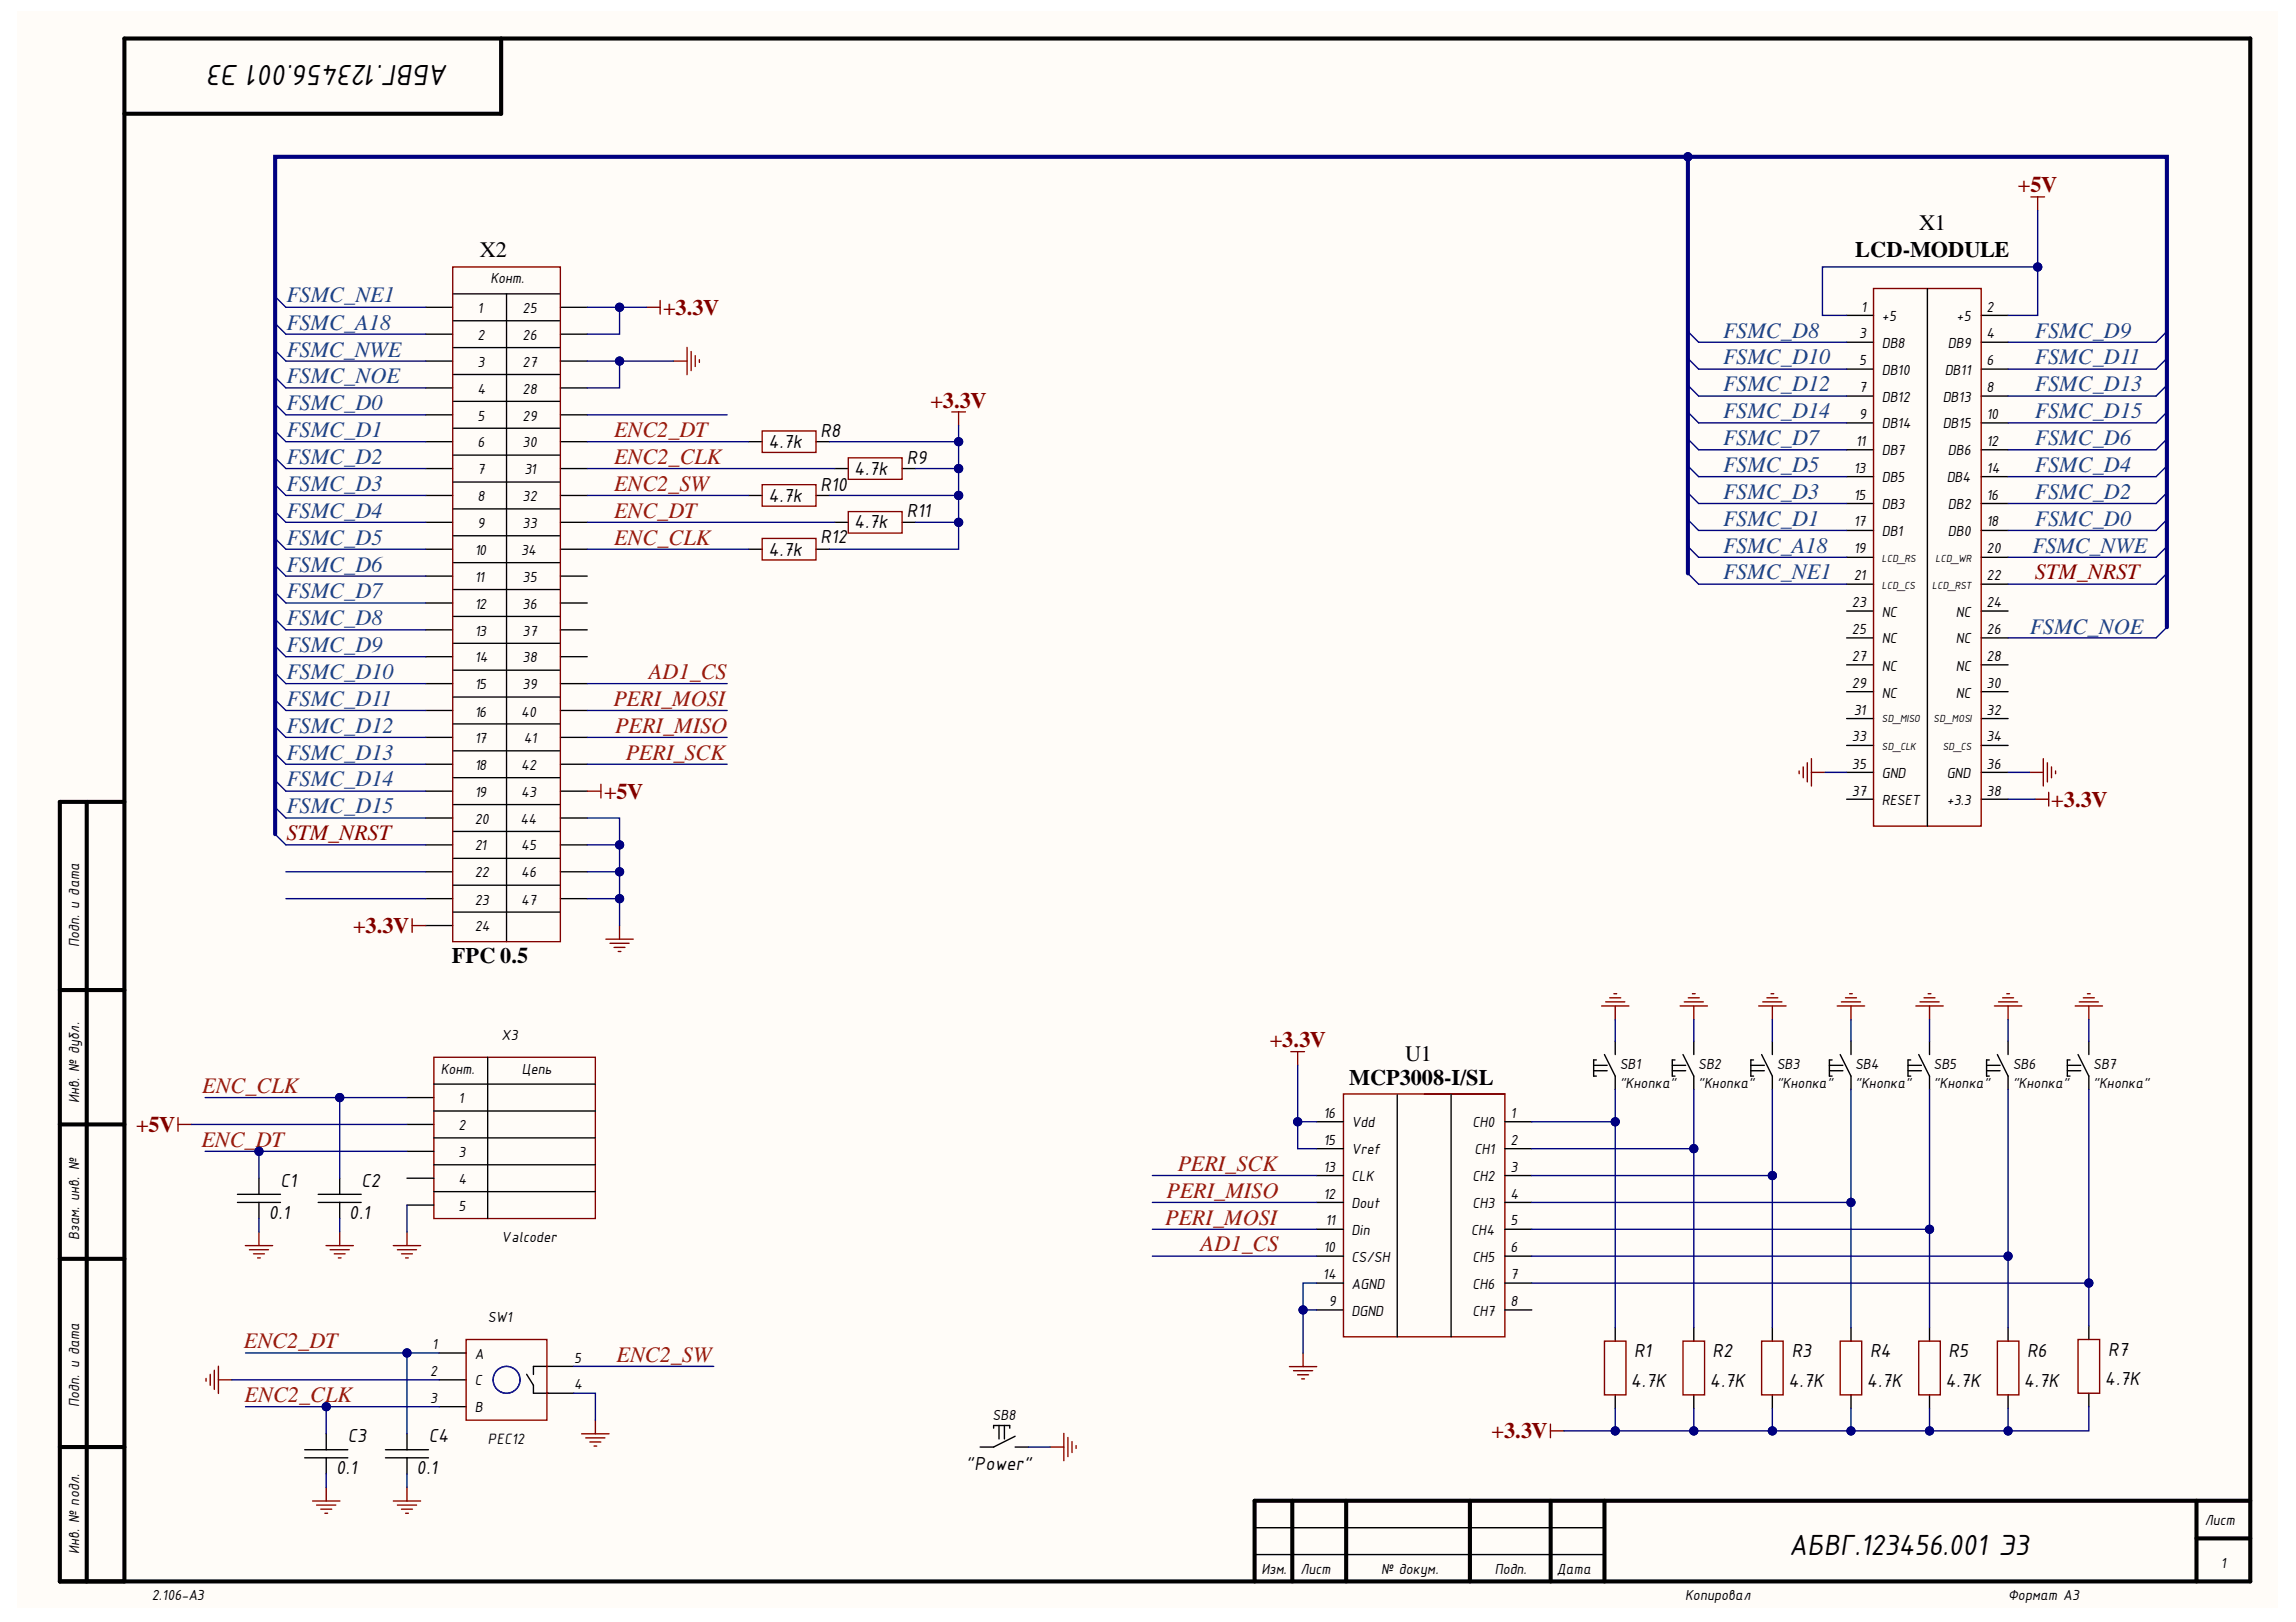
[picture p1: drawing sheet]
<svg xmlns="http://www.w3.org/2000/svg" width="297mm" height="210mm" viewBox="0 0 297 210" stroke-linecap="round" stroke-linejoin="round" font-family="sans-serif">
<defs><g id="words">
<g font-size="4.1">
<text x="58" y="8.4" transform="rotate(-180 58 8.4)">АБВГ.123456.001 Э3</text>
<text x="231.5" y="201.3">АБВГ.123456.001 Э3</text>
</g>
<g font-size="2.9">
<text x="248.3" y="29.8">X1</text>
<text x="62.1" y="33.2">X2</text>
<text x="240" y="33.2">LCD-MODULE</text>
<text x="58.5" y="124.6">FPC 0.5</text>
<text x="181.8" y="137.3">U1</text>
<text x="174.5" y="140.4">MCP3008-I/SL</text>
</g>
<g font-size="2.9" fill="#800000">
<text x="261.1" y="24.8">+5V</text>
<text x="85.8" y="40.7">+3.3V</text>
<text x="120.4" y="52.7">+3.3V</text>
<text x="263.3" y="75">STM_NRST</text>
<text x="78.2" y="103.4">+5V</text>
<text x="265.4" y="104.4">+3.3V</text>
<text x="37.1" y="108.7">STM_NRST</text>
<text x="45.7" y="120.8">+3.3V</text>
<text x="164.3" y="135.5">+3.3V</text>
<text x="17.6" y="146.5">+5V</text>
<text x="193" y="186.1">+3.3V</text>
</g>
<g font-size="2.9" fill="#1c4587">
<text x="37.1" y="39.1">FSMC_NE1</text>
<text x="37.1" y="42.7">FSMC_A18</text>
<text x="37.1" y="46.1">FSMC_NWE</text>
<text x="222.9" y="43.7">FSMC_D8</text>
<text x="222.9" y="47.2">FSMC_D10</text>
<text x="263.3" y="43.7">FSMC_D9</text>
<text x="263.3" y="47.2">FSMC_D11</text>
<text x="37.1" y="53.1">FSMC_D0</text>
<text x="37.1" y="49.6">FSMC_NOE</text>
<text x="222.9" y="50.6">FSMC_D12</text>
<text x="263.3" y="50.6">FSMC_D13</text>
<text x="37.1" y="56.5">FSMC_D1</text>
<text x="222.9" y="57.6">FSMC_D7</text>
<text x="222.9" y="54.1">FSMC_D14</text>
<text x="263.3" y="57.6">FSMC_D6</text>
<text x="263.3" y="54.1">FSMC_D15</text>
<text x="37.1" y="60">FSMC_D2</text>
<text x="37.1" y="63.5">FSMC_D3</text>
<text x="222.9" y="64.6">FSMC_D3</text>
<text x="222.9" y="61.1">FSMC_D5</text>
<text x="263.3" y="64.6">FSMC_D2</text>
<text x="263.3" y="61.1">FSMC_D4</text>
<text x="37.1" y="67">FSMC_D4</text>
<text x="37.1" y="70.5">FSMC_D5</text>
<text x="222.9" y="68">FSMC_D1</text>
<text x="222.9" y="71.5">FSMC_A18</text>
<text x="262.9" y="71.5">FSMC_NWE</text>
<text x="263.3" y="68">FSMC_D0</text>
<text x="37.1" y="74">FSMC_D6</text>
<text x="37.1" y="77.4">FSMC_D7</text>
<text x="222.9" y="75">FSMC_NE1</text>
<text x="37.1" y="80.9">FSMC_D8</text>
<text x="262.6" y="82">FSMC_NOE</text>
<text x="37.1" y="84.4">FSMC_D9</text>
<text x="37.1" y="87.9">FSMC_D10</text>
<text x="37.1" y="91.4">FSMC_D11</text>
<text x="37.1" y="94.8">FSMC_D12</text>
<text x="37.1" y="98.3">FSMC_D13</text>
<text x="37.1" y="101.8">FSMC_D14</text>
<text x="37.1" y="105.2">FSMC_D15</text>
</g>
<g font-size="2.9" fill="#a61c00">
<text x="79.4" y="56.5">ENC2_DT</text>
<text x="79.4" y="60">ENC2_CLK</text>
<text x="79.4" y="63.5">ENC2_SW</text>
<text x="79.4" y="67">ENC_DT</text>
<text x="79.4" y="70.5">ENC_CLK</text>
<text x="83.9" y="87.9">AD1_CS</text>
<text x="79.4" y="91.4">PERI_MOSI</text>
<text x="79.6" y="94.8">PERI_MISO</text>
<text x="81" y="98.3">PERI_SCK</text>
<text x="26.1" y="141.4">ENC_CLK</text>
<text x="26.1" y="148.4">ENC_DT</text>
<text x="150.9" y="155">PERI_MISO</text>
<text x="152.4" y="151.6">PERI_SCK</text>
<text x="150.8" y="158.5">PERI_MOSI</text>
<text x="155.3" y="162">AD1_CS</text>
<text x="31.6" y="174.5">ENC2_DT</text>
<text x="79.8" y="176.2">ENC2_SW</text>
<text x="31.6" y="181.5">ENC2_CLK</text>
</g>
<g font-size="2.7">
<text x="99.4" y="58">4.7k</text>
<text x="106.2" y="56.5">R8</text>
<text x="99.4" y="64.9">4.7k</text>
<text x="106.2" y="63.5">R10</text>
<text x="110.5" y="61.4">4.7k</text>
<text x="117.3" y="60">R9</text>
<text x="99.4" y="71.9">4.7k</text>
<text x="106.2" y="70.3">R12</text>
<text x="110.5" y="68.4">4.7k</text>
<text x="117.3" y="66.9">R11</text>
<text x="36.3" y="153.6">C1</text>
<text x="46.8" y="153.6">C2</text>
<text x="34.8" y="157.7">0.1</text>
<text x="45.2" y="157.7">0.1</text>
<text x="211" y="179.5">4.7K</text>
<text x="211.4" y="175.6">R1</text>
<text x="221.2" y="179.5">4.7K</text>
<text x="221.6" y="175.6">R2</text>
<text x="231.4" y="179.5">4.7K</text>
<text x="231.8" y="175.6">R3</text>
<text x="241.5" y="179.5">4.7K</text>
<text x="242" y="175.6">R4</text>
<text x="251.7" y="179.5">4.7K</text>
<text x="252.1" y="175.6">R5</text>
<text x="261.8" y="179.5">4.7K</text>
<text x="262.3" y="175.6">R6</text>
<text x="272.3" y="179.3">4.7K</text>
<text x="272.7" y="175.5">R7</text>
<text x="43.5" y="190.8">0.1</text>
<text x="45" y="186.6">C3</text>
<text x="53.9" y="190.8">0.1</text>
<text x="55.5" y="186.6">C4</text>
<text x="125" y="190.2">&quot;Power&quot;</text>
</g>
<g font-size="2.1">
<text x="61.8" y="40.5">1</text>
<text x="63.4" y="36.7">Конт.</text>
<text x="67.6" y="40.5">25</text>
<text x="240.8" y="40.3">1</text>
<text x="243.5" y="41.6">+5</text>
<text x="253.1" y="41.6">+5</text>
<text x="257" y="40.3">2</text>
<text x="61.8" y="44">2</text>
<text x="61.8" y="47.5">3</text>
<text x="67.6" y="44">26</text>
<text x="67.6" y="47.5">27</text>
<text x="240.5" y="43.8">3</text>
<text x="240.5" y="47.2">5</text>
<text x="243.5" y="45.1">DB8</text>
<text x="252" y="45.1">DB9</text>
<text x="257" y="43.8">4</text>
<text x="257" y="47.2">6</text>
<text x="61.8" y="51">4</text>
<text x="67.6" y="51">28</text>
<text x="240.5" y="50.7">7</text>
<text x="243.5" y="48.5">DB10</text>
<text x="243.5" y="52">DB12</text>
<text x="251.3" y="52">DB13</text>
<text x="251.6" y="48.5">DB11</text>
<text x="257" y="50.7">8</text>
<text x="61.8" y="54.4">5</text>
<text x="61.8" y="57.9">6</text>
<text x="67.6" y="54.4">29</text>
<text x="67.6" y="57.9">30</text>
<text x="240.1" y="57.7">11</text>
<text x="240.5" y="54.3">9</text>
<text x="243.5" y="55.4">DB14</text>
<text x="243.5" y="58.9">DB7</text>
<text x="251.3" y="55.4">DB15</text>
<text x="252" y="58.9">DB6</text>
<text x="257" y="54.3">10</text>
<text x="257" y="57.7">12</text>
<text x="61.8" y="61.4">7</text>
<text x="61.8" y="64.8">8</text>
<text x="67.6" y="64.8">32</text>
<text x="67.8" y="61.4">31</text>
<text x="239.8" y="61.2">13</text>
<text x="239.8" y="64.7">15</text>
<text x="243.5" y="62.4">DB5</text>
<text x="243.5" y="65.9">DB3</text>
<text x="251.8" y="62.4">DB4</text>
<text x="252" y="65.9">DB2</text>
<text x="257" y="61.2">14</text>
<text x="257" y="64.7">16</text>
<text x="61.4" y="71.8">10</text>
<text x="61.8" y="68.3">9</text>
<text x="67.4" y="71.8">34</text>
<text x="67.6" y="68.3">33</text>
<text x="239.8" y="68.1">17</text>
<text x="239.8" y="71.6">19</text>
<text x="243.5" y="69.4">DB1</text>
<text x="252" y="69.4">DB0</text>
<text x="257" y="68.1">18</text>
<text x="257" y="71.6">20</text>
<text x="61.4" y="75.3">11</text>
<text x="67.6" y="75.3">35</text>
<text x="239.8" y="75.1">21</text>
<text x="257" y="75.1">22</text>
<text x="61.4" y="78.8">12</text>
<text x="61.4" y="82.2">13</text>
<text x="67.6" y="78.8">36</text>
<text x="67.6" y="82.2">37</text>
<text x="239.6" y="78.6">23</text>
<text x="239.6" y="82.1">25</text>
<text x="243.5" y="79.8">NC</text>
<text x="243.5" y="83.3">NC</text>
<text x="253" y="79.8">NC</text>
<text x="253" y="83.3">NC</text>
<text x="257" y="78.6">24</text>
<text x="257" y="82.1">26</text>
<text x="61.4" y="85.7">14</text>
<text x="61.4" y="89.2">15</text>
<text x="67.6" y="85.7">38</text>
<text x="67.6" y="89.2">39</text>
<text x="239.6" y="85.5">27</text>
<text x="239.6" y="89">29</text>
<text x="243.5" y="86.8">NC</text>
<text x="253" y="86.8">NC</text>
<text x="257" y="85.5">28</text>
<text x="257" y="89">30</text>
<text x="61.4" y="92.7">16</text>
<text x="67.4" y="92.7">40</text>
<text x="239.6" y="95.9">33</text>
<text x="239.8" y="92.5">31</text>
<text x="243.5" y="90.3">NC</text>
<text x="253" y="90.3">NC</text>
<text x="257" y="92.5">32</text>
<text x="257" y="95.9">34</text>
<text x="61.4" y="96.2">17</text>
<text x="61.4" y="99.7">18</text>
<text x="67.4" y="99.7">42</text>
<text x="67.8" y="96.2">41</text>
<text x="239.6" y="99.5">35</text>
<text x="243.5" y="100.7">GND</text>
<text x="251.8" y="100.7">GND</text>
<text x="257" y="99.5">36</text>
<text x="61.4" y="103.1">19</text>
<text x="61.4" y="106.6">20</text>
<text x="67.3" y="106.6">44</text>
<text x="67.4" y="103.1">43</text>
<text x="239.6" y="103">37</text>
<text x="243.5" y="104.1">RESET</text>
<text x="251.8" y="104.1">+3.3</text>
<text x="257" y="103">38</text>
<text x="61.4" y="110.1">21</text>
<text x="61.4" y="113.5">22</text>
<text x="67.4" y="110.1">45</text>
<text x="67.4" y="113.5">46</text>
<text x="61.4" y="117.1">23</text>
<text x="67.4" y="117.1">47</text>
<text x="10.2" y="122.6" transform="rotate(-90 10.2 122.6)">Подп. и дата</text>
<text x="61.4" y="120.5">24</text>
<text x="64.9" y="134.6">X3</text>
<text x="10.2" y="142.8" transform="rotate(-90 10.2 142.8)">Инв. № дубл.</text>
<text x="57" y="139">Конт.</text>
<text x="59.3" y="142.8">1</text>
<text x="67.5" y="139">Цепь</text>
<text x="209.5" y="138.3">SB1</text>
<text x="209.5" y="140.7">&quot;Кнопка&quot;</text>
<text x="219.7" y="138.3">SB2</text>
<text x="219.7" y="140.7">&quot;Кнопка&quot;</text>
<text x="229.9" y="138.3">SB3</text>
<text x="229.9" y="140.7">&quot;Кнопка&quot;</text>
<text x="240" y="138.3">SB4</text>
<text x="240" y="140.7">&quot;Кнопка&quot;</text>
<text x="250.2" y="138.3">SB5</text>
<text x="250.2" y="140.7">&quot;Кнопка&quot;</text>
<text x="260.4" y="138.3">SB6</text>
<text x="260.4" y="140.7">&quot;Кнопка&quot;</text>
<text x="270.8" y="138.3">SB7</text>
<text x="270.8" y="140.7">&quot;Кнопка&quot;</text>
<text x="59.3" y="146.2">2</text>
<text x="59.3" y="149.7">3</text>
<text x="171.2" y="144.7">16</text>
<text x="171.2" y="148.2">15</text>
<text x="174.9" y="145.9">Vdd</text>
<text x="174.9" y="149.4">Vref</text>
<text x="190.5" y="145.9">CH0</text>
<text x="190.8" y="149.4">CH1</text>
<text x="195.4" y="144.7">1</text>
<text x="195.4" y="148.2">2</text>
<text x="59.3" y="153.2">4</text>
<text x="171.2" y="151.6">13</text>
<text x="171.2" y="155.1">12</text>
<text x="174.9" y="152.8">CLK</text>
<text x="190.5" y="152.8">CH2</text>
<text x="195.4" y="151.6">3</text>
<text x="195.4" y="155.1">4</text>
<text x="10.2" y="160.4" transform="rotate(-90 10.2 160.4)">Взам. инв. №</text>
<text x="59.3" y="156.7">5</text>
<text x="64.9" y="160.7">Valcoder</text>
<text x="171.5" y="158.6">11</text>
<text x="174.9" y="156.4">Dout</text>
<text x="174.9" y="159.8">Din</text>
<text x="190.3" y="159.8">CH4</text>
<text x="190.5" y="156.4">CH3</text>
<text x="195.4" y="158.6">5</text>
<text x="171.1" y="165.5">14</text>
<text x="171.2" y="162">10</text>
<text x="174.9" y="166.8">AGND</text>
<text x="174.9" y="163.3">CS/SH</text>
<text x="190.5" y="163.3">CH5</text>
<text x="190.5" y="166.8">CH6</text>
<text x="195.4" y="162">6</text>
<text x="195.4" y="165.5">7</text>
<text x="63.1" y="171.1">SW1</text>
<text x="171.9" y="169.1">9</text>
<text x="174.9" y="170.2">DGND</text>
<text x="190.5" y="170.2">CH7</text>
<text x="195.4" y="169.1">8</text>
<text x="55.7" y="178.1">2</text>
<text x="55.9" y="174.6">1</text>
<text x="61.4" y="175.8">A</text>
<text x="61.4" y="179.3">C</text>
<text x="74.3" y="179.8">4</text>
<text x="74.3" y="176.3">5</text>
<text x="10.2" y="182.1" transform="rotate(-90 10.2 182.1)">Подп. и дата</text>
<text x="55.7" y="181.6">3</text>
<text x="61.4" y="182.7">B</text>
<text x="128.4" y="183.8">SB8</text>
<text x="285.3" y="197.4">Лист</text>
<text x="10.2" y="201.1" transform="rotate(-90 10.2 201.1)">Инв. № подл.</text>
<text x="163.2" y="203.6">Изм.</text>
<text x="168.3" y="203.6">Лист</text>
<text x="178.7" y="203.6">№ докум.</text>
<text x="193.4" y="203.6">Подп.</text>
<text x="201.4" y="203.6">Дата</text>
<text x="287.3" y="203">1</text>
<text x="19.6" y="207.1">2.106-A3</text>
<text x="218" y="207.1">Копировал</text>
<text x="259.8" y="207.1">Формат А3</text>
</g>
<text font-size="2" x="63.1" y="186.9">PEC12</text>
<g font-size="1.5">
<text x="243.5" y="72.7">LCD_RS</text>
<text x="243.5" y="76.2">LCD_CS</text>
<text x="250" y="76.2">LCD_RST</text>
<text x="250.4" y="72.7">LCD_WR</text>
<text x="243.5" y="93.5">SD_MISO</text>
<text x="250.2" y="93.5">SD_MOSI</text>
<text x="243.5" y="97">SD_CLK</text>
<text x="251.3" y="97">SD_CS</text>
</g>
</g></defs>
<g fill="#fffcf8">
<path d="M2.2 1.5h292.4v206.6h-292.4z" fill-rule="evenodd"/>
<path d="M2.2 1.5h292.4v206.6h-292.4z" fill-rule="evenodd"/>
</g>
<g fill="none" stroke="#000" stroke-width=".53">
<path d="M64.8 5v9.7h-48.7M7.7 103.8v100.9h283.4v-199.7h-275v199.7M7.7 103.8h8.4M11.2 103.8v100.9M7.7 128.1h8.4M7.7 145.5h8.4M7.7 162.9h8.4M7.7 187.3h8.4M167.2 194.2v10.5M174.2 194.2v10.5M190.2 194.2v10.5M200.6 194.2v10.5"/>
<path d="M207.6 194.2v10.5M284.2 194.2v10.5M284.2 199.1h6.9M291.1 194.2h-128.8v10.5"/>
</g>
<g fill="none" stroke="#000" stroke-width=".18">
<path d="M249.4 37.3v69.6M238.9 40.8h3.5M238.9 44.3h3.5M238.9 47.8h3.5M238.9 51.3h3.5M238.9 54.7h3.5M238.9 58.2h3.5M256.3 40.8h3.5M256.3 44.3h3.5M256.3 47.8h3.5M256.3 51.3h3.5M256.3 54.7h3.5"/>
<path d="M256.3 58.2h3.5M238.9 61.7h3.5M238.9 65.2h3.5M238.9 68.6h3.5M238.9 72.1h3.5M238.9 75.6h3.5M238.9 79.1h3.5M256.3 61.7h3.5M256.3 65.2h3.5M256.3 68.6h3.5M256.3 72.1h3.5M256.3 75.6h3.5"/>
<path d="M256.3 79.1h3.5M238.9 82.6h3.5M238.9 86h3.5M238.9 89.5h3.5M238.9 93h3.5M238.9 96.5h3.5M238.9 100h3.5M256.3 82.6h3.5M256.3 86h3.5M256.3 89.5h3.5M256.3 93h3.5M256.3 96.5h3.5"/>
<path d="M256.3 100h3.5M238.9 103.4h3.5M256.3 103.4h3.5M206.2 138.6h1.7M206.2 137.9h1.7M206.5 137.2h-.3v2.1h.3M207.6 136.5l1.4 2.8v1.7M209 134.7v1.8M216.3 138.6h1.8M216.3 137.9h1.8M216.7 137.2h-.4v2.1h.4M217.7 136.5l1.4 2.8v1.7"/>
<path d="M219.1 134.7v1.8M226.5 138.6h1.8M226.5 137.9h1.8M226.9 137.2h-.4v2.1h.4M227.9 136.5l1.4 2.8v1.7M229.3 134.7v1.8M236.7 138.6h1.7M236.7 137.9h1.7M237 137.2h-.3v2.1h.3M238.1 136.5l1.4 2.8v1.7M239.5 134.7v1.8M246.8 138.6h1.8"/>
<path d="M246.8 137.9h1.8M247.2 137.2h-.4v2.1h.4M248.2 136.5l1.4 2.8v1.7M249.6 134.7v1.8M257 138.6h1.8M257 137.9h1.8M257.4 137.2h-.4v2.1h.4M258.4 136.5l1.4 2.8v1.7M259.8 134.7v1.8M267.5 138.6h1.7M267.5 137.9h1.7M267.8 137.2h-.3v2.1h.3"/>
<path d="M268.8 136.5l1.4 2.8v1.7M270.2 134.7v1.8M170.3 145.2h3.5M170.3 148.7h3.5M170.3 152.1h3.5M170.3 155.6h3.5M170.3 159.1h3.5M180.8 141.7v31.3M184.2 141.6h10.5M187.7 141.7v31.3M194.7 145.2h3.5M194.7 148.7h3.5"/>
<path d="M194.7 152.1h3.5M194.7 155.6h3.5M194.7 159.1h3.5M56.8 175.1h3.5M56.8 178.6h3.5M68.1 177.8l.9 1.5v1h5.2M74.2 176.8h-5.2v1.1M170.3 169.5h3.5M170.3 166h3.5M170.3 162.6h3.5M194.7 169.5h3.5M194.7 166h3.5"/>
<path d="M194.7 162.6h3.5M209 171.8v1.8M219.1 171.8v1.8M229.3 171.8v1.8M239.5 171.8v1.8M249.6 171.8v1.8M259.8 171.8v1.8M270.2 171.6v1.7M39.4 187.6h5.6M39.4 188.7h5.6M42.2 185.5v2.1M42.2 188.7v2"/>
<path d="M49.9 187.6h5.5M49.9 188.7h5.5M52.7 185.5v2.1M52.7 188.7v2M56.8 182h3.5M128.5 184.8v-.3h2.1v.3M129.2 184.5v1.7M129.9 184.5v1.7M131.3 185.9l-2.8 1.4h-1.7M131.3 187.3h1.8M162.3 197.7h45.3M209 180.5v1.8"/>
<path d="M219.1 180.5v1.8M229.3 180.5v1.8M239.5 180.5v1.8M249.6 180.5v1.8M259.8 180.5v1.8M270.2 180.3v1.7M162.3 201.2h45.3"/>
</g>
<g fill="none" stroke="#800000" stroke-width=".18">
<path d="M242.4 37.3h13.9v69.6h-13.9zM262.7 25.5h1.8M263.6 25.5v1.7M232.8 99.8v.3M233.3 99.2v1.5M233.8 98.7v2.5M234.3 100h1.8M234.3 98.2v3.5M262.6 100h1.7M264.3 98.2v3.5M264.9 98.7v2.5M265.4 99.2v1.5"/>
<path d="M265.9 99.8v.3M263.3 103.4h1.7M265 102.5v1.8M207.2 130.2h3.5M207.7 129.7h2.5M208.3 129.1h1.4M208.8 128.6h.3M209 130.2v1.7M217.4 130.2h3.5M217.9 129.7h2.5M218.4 129.1h1.4M219 128.6h.3"/>
<path d="M219.1 130.2v1.7M227.5 130.2h3.6M228.1 129.7h2.4M228.6 129.1h1.4M229.1 128.6h.4M229.3 130.2v1.7M237.7 130.2h3.5M238.2 129.7h2.5M238.8 129.1h1.4M239.3 128.6h.3M239.5 130.2v1.7M247.9 130.2h3.5"/>
<path d="M248.4 129.7h2.5M248.9 129.1h1.4M249.4 128.6h.4M249.6 130.2v1.7M258 130.2h3.6M258.6 129.7h2.4M259.1 129.1h1.4M259.6 128.6h.4M259.8 130.2v1.7M268.5 130.2h3.5M269 129.7h2.5M269.5 129.1h1.4"/>
<path d="M270.1 128.6h.3M270.2 130.2v1.7M173.8 141.6h20.9v31.4h-20.9zM26.7 178.4v.3M27.2 177.9v1.4M27.7 177.3v2.5M28.3 176.8v3.5M28.3 178.6h1.7M60.3 173.3h10.5v10.5h-10.5zM166.8 176.9h3.5M167.3 177.4h2.5M167.9 177.9h1.4"/>
<path d="M168.4 178.4h.4M168.6 175.1v1.8M207.6 173.6h2.8v6.9h-2.8zM217.7 173.6h2.8v6.9h-2.8zM227.9 173.6h2.8v6.9h-2.8zM238.1 173.6h2.8v6.9h-2.8zM248.2 173.6h2.8v6.9h-2.8zM258.4 173.6h2.8v6.9h-2.8zM268.8 173.3h2.8v7h-2.8zM40.4 194.2h3.6M41 194.8h2.4M41.5 195.3h1.4"/>
<path d="M42 195.8h.4M42.2 192.5v1.7M50.9 194.2h3.5M51.4 194.8h2.5M51.9 195.3h1.5M52.5 195.8h.3M52.7 192.5v1.7M75.2 185.5h3.6M75.8 186.1h2.5M76.3 186.6h1.4M76.8 187.1h.4M77 183.8v1.7"/>
<path d="M135.9 187.3h1.7M137.6 185.5v3.5M138.2 186v2.5M138.7 186.6v1.4M139.2 187.1v.3M200.6 184.3v1.8M200.6 185.2h1.7"/>
</g>
<g fill="none" stroke="#000" stroke-width=".17">
<path d="M55.1 39.8h3.5M58.6 38h13.9M65.5 38v83.9M72.5 39.8h3.5M55.1 43.2h3.5M55.1 46.7h3.5M55.1 50.2h3.5M55.1 53.7h3.5M55.1 57.2h3.5M58.6 41.5h13.9M58.6 45h13.9M58.6 48.5h13.9"/>
<path d="M58.6 51.9h13.9M58.6 55.4h13.9M58.6 58.9h13.9M72.5 43.2h3.5M72.5 46.7h3.5M72.5 50.2h3.5M72.5 53.7h3.5M72.5 57.2h3.5M96.9 57.2h1.7M105.6 57.2h1.7M55.1 60.6h3.5M55.1 64.1h3.5"/>
<path d="M55.1 67.6h3.5M55.1 71.1h3.5M55.1 74.6h3.5M55.1 78h3.5M58.6 62.4h13.9M58.6 65.9h13.9M58.6 69.3h13.9M58.6 72.8h13.9M58.6 76.3h13.9M58.6 79.8h13.9M72.5 60.6h3.5M72.5 64.1h3.5"/>
<path d="M72.5 67.6h3.5M72.5 71.1h3.5M72.5 74.6h3.5M72.5 78h3.5M96.9 64.1h1.7M105.6 64.1h1.7M108 60.6h1.7M108 67.6h1.7M116.7 60.6h1.7M116.7 67.6h1.7M55.1 81.5h3.5M55.1 85h3.5"/>
<path d="M55.1 88.5h3.5M55.1 91.9h3.5M55.1 95.4h3.5M55.1 98.9h3.5M58.6 83.2h13.9M58.6 86.7h13.9M58.6 90.2h13.9M58.6 93.7h13.9M58.6 97.2h13.9M72.5 81.5h3.5M72.5 85h3.5M72.5 88.5h3.5"/>
<path d="M72.5 91.9h3.5M72.5 95.4h3.5M72.5 98.9h3.5M55.1 102.4h3.5M55.1 105.9h3.5M55.1 109.3h3.5M55.1 112.8h3.5M55.1 116.3h3.5M55.1 119.8h3.5M58.6 100.6h13.9M58.6 104.1h13.9M58.6 107.6h13.9"/>
<path d="M58.6 111.1h13.9M58.6 114.6h13.9M58.6 118h13.9M72.5 102.4h3.5M72.5 105.9h3.5M72.5 109.3h3.5M72.5 112.8h3.5M72.5 116.3h3.5M63.1 136.8v20.9M30.7 154.6h5.6M30.7 155.6h5.6M33.5 152.5v2.1"/>
<path d="M33.5 155.6v2.1M41.2 154.6h5.5M41.2 155.6h5.5M43.9 152.5v2.1M43.9 155.6v2.1M52.7 142h3.4M52.7 145.5h3.4M52.7 149h3.4M52.7 152.5h3.4M52.7 155.9h3.4M56.1 140.3h20.9M56.1 143.8h20.9"/>
<path d="M56.1 147.3h20.9M56.1 150.7h20.9M56.1 154.2h20.9"/>
</g>
<g fill="none" stroke="#800000" stroke-width=".17">
<path d="M58.6 34.5h13.9v87.4h-13.9zM83.6 39.8h1.8M85.4 38.9v1.8M87.1 46.7h1.8M88.9 45v3.5M89.4 45.5v2.5M89.9 46v1.4M90.5 46.5v.4M98.6 55.8h7v2.7h-7zM109.7 59.2h7v2.8h-7zM123.1 53.3h1.8M124 53.3v1.8"/>
<path d="M98.6 62.7h7v2.8h-7zM109.7 66.2h7v2.8h-7zM53.3 118.9v1.8M53.3 119.8h1.8M76 102.4h1.7M77.7 101.5v1.8M80.2 119.8v1.7M56.1 136.8h20.9v20.9h-20.9zM78.4 121.5h3.5M78.9 122.1h2.5M79.4 122.6h1.5M80 123.1h.3"/>
<path d="M167 136.1h1.8M167.9 136.1v1.8M23 144.6v1.8M23 145.5h1.8M33.5 159.4v1.8M43.9 159.4v1.8M52.7 159.4v1.8M31.7 161.2h3.6M32.3 161.7h2.4M32.8 162.3h1.4M33.3 162.8h.4M42.2 161.2h3.5"/>
<path d="M42.7 161.7h2.5M43.2 162.3h1.5M43.8 162.8h.3M50.9 161.2h3.5M51.4 161.7h2.5M51.9 162.3h1.5M52.5 162.8h.3"/>
</g>
<g fill="none" stroke="#000080" stroke-width=".17">
<path d="M35.6 38.4l1.4 1.4M35.6 41.9l1.4 1.3M35.6 45.3l1.4 1.4M35.6 48.8l1.4 1.4M35.6 52.3l1.4 1.4M35.6 55.8l1.4 1.4M35.6 59.2l1.4 1.4M35.6 62.7l1.4 1.4M35.6 66.2l1.4 1.4M35.6 69.7l1.4 1.4M35.6 73.2l1.4 1.4M35.6 76.6l1.4 1.4"/>
<path d="M35.6 80.1l1.4 1.4M35.6 83.6l1.4 1.4M35.6 87.1l1.4 1.4M35.6 90.6l1.4 1.3M35.6 94l1.4 1.4M35.6 97.5l1.4 1.4M35.6 101l1.4 1.4M35.6 104.5l1.4 1.4M35.6 107.9l1.4 1.4"/>
</g>
<g fill="none" stroke="#000080" stroke-width=".18">
<path d="M218.4 42.9l1.4 1.4M218.4 46.4l1.4 1.4M218.4 49.9l1.4 1.4M218.4 53.3l1.4 1.4M218.4 56.8l1.4 1.4M280.3 42.9l-1.4 1.4M280.3 46.4l-1.4 1.4M280.3 49.9l-1.4 1.4M280.3 53.3l-1.4 1.4M280.3 56.8l-1.4 1.4M218.4 60.3l1.4 1.4M218.4 63.8l1.4 1.4"/>
<path d="M218.4 67.3l1.4 1.3M218.4 70.7l1.4 1.4M218.4 74.2l1.4 1.4M280.3 60.3l-1.4 1.4M280.3 63.8l-1.4 1.4M280.3 67.3l-1.4 1.3M280.3 70.7l-1.4 1.4M280.3 74.2l-1.4 1.4M280.3 81.2l-1.4 1.4M270.2 166v5.6"/>
</g>
<circle cx="65.5" cy="178.6" r="1.74" fill="none" stroke="#00f" stroke-width=".18"/>
<circle cx="270.2" cy="166" r=".53" fill="#000080"/>
<circle cx="270.2" cy="166" r=".53" fill="none" stroke="#000080" stroke-width=".13"/>
<path d="M218.4 20.3h-182.8v87.7" fill="none" stroke="#000080" stroke-width=".53"/>
<circle cx="218.4" cy="20.3" r=".53" fill="#000080"/>
<circle cx="218.4" cy="20.3" r=".53" fill="none" stroke="#000080" stroke-width=".13"/>
<path d="M24.8 145.5h27.9M26.5 149h26.2" fill="none" stroke="#000080" stroke-width=".17"/>
<circle cx="33.5" cy="149" r=".53" fill="#000080"/>
<circle cx="33.5" cy="149" r=".53" fill="none" stroke="#000080" stroke-width=".13"/>
<path d="M26.5 142h26.2" fill="none" stroke="#000080" stroke-width=".17"/>
<circle cx="43.9" cy="142" r=".53" fill="#000080"/>
<circle cx="43.9" cy="142" r=".53" fill="none" stroke="#000080" stroke-width=".13"/>
<path d="M30 178.6h26.8M31.8 182h25" fill="none" stroke="#000080" stroke-width=".18"/>
<circle cx="42.2" cy="182" r=".53" fill="#000080"/>
<circle cx="42.2" cy="182" r=".53" fill="none" stroke="#000080" stroke-width=".13"/>
<path d="M31.8 175.1h25" fill="none" stroke="#000080" stroke-width=".18"/>
<circle cx="52.7" cy="175.1" r=".53" fill="#000080"/>
<circle cx="52.7" cy="175.1" r=".53" fill="none" stroke="#000080" stroke-width=".13"/>
<g fill="none" stroke="#000080" stroke-width=".17">
<path d="M37 39.8h18.1M37 57.2h18.1M37 53.7h18.1M37 50.2h18.1M37 46.7h18.1M37 43.2h18.1M37 78h18.1M37 74.6h18.1M37 71.1h18.1M37 67.6h18.1M37 64.1h18.1M37 60.6h18.1"/>
<path d="M37 98.9h18.1M37 95.4h18.1M37 91.9h18.1M37 88.5h18.1M37 85h18.1M37 81.5h18.1M37 116.3h18.1M37 112.8h18.1M37 109.3h18.1M37 105.9h18.1M37 102.4h18.1M80.2 112.8v3.5h-4.2"/>
</g>
<path d="M74.2 176.8h18.1M74.2 180.3h2.8v3.5" fill="none" stroke="#000080" stroke-width=".18"/>
<circle cx="80.2" cy="112.8" r=".53" fill="#000080"/>
<circle cx="80.2" cy="112.8" r=".53" fill="none" stroke="#000080" stroke-width=".13"/>
<circle cx="80.2" cy="116.3" r=".53" fill="#000080"/>
<circle cx="80.2" cy="116.3" r=".53" fill="none" stroke="#000080" stroke-width=".13"/>
<path d="M80.2 109.3v3.5h-4.2" fill="none" stroke="#000080" stroke-width=".17"/>
<circle cx="80.2" cy="112.8" r=".53" fill="#000080"/>
<circle cx="80.2" cy="112.8" r=".53" fill="none" stroke="#000080" stroke-width=".13"/>
<circle cx="80.2" cy="109.3" r=".53" fill="#000080"/>
<circle cx="80.2" cy="109.3" r=".53" fill="none" stroke="#000080" stroke-width=".13"/>
<path d="M76 105.9h4.2v3.4h-4.2" fill="none" stroke="#000080" stroke-width=".17"/>
<circle cx="80.2" cy="109.3" r=".53" fill="#000080"/>
<circle cx="80.2" cy="109.3" r=".53" fill="none" stroke="#000080" stroke-width=".13"/>
<path d="M76 46.7h4.2v3.5h-4.2M76 57.2h20.9M76 53.7h18.1M76 67.6h32M76 64.1h20.9M76 60.6h32M76 98.9h18.1M76 95.4h18.1M76 91.9h18.1M76 88.5h18.1" fill="none" stroke="#000080" stroke-width=".17"/>
<circle cx="80.2" cy="46.7" r=".53" fill="#000080"/>
<circle cx="80.2" cy="46.7" r=".53" fill="none" stroke="#000080" stroke-width=".13"/>
<path d="M76 39.8h4.2v3.4h-4.2" fill="none" stroke="#000080" stroke-width=".17"/>
<circle cx="80.2" cy="39.8" r=".53" fill="#000080"/>
<circle cx="80.2" cy="39.8" r=".53" fill="none" stroke="#000080" stroke-width=".13"/>
<path d="M80.2 46.7h6.9" fill="none" stroke="#000080" stroke-width=".17"/>
<circle cx="80.2" cy="46.7" r=".53" fill="#000080"/>
<circle cx="80.2" cy="46.7" r=".53" fill="none" stroke="#000080" stroke-width=".13"/>
<path d="M80.2 39.8h3.4" fill="none" stroke="#000080" stroke-width=".17"/>
<circle cx="80.2" cy="39.8" r=".53" fill="#000080"/>
<circle cx="80.2" cy="39.8" r=".53" fill="none" stroke="#000080" stroke-width=".13"/>
<path d="M133.1 187.3h2.8" fill="none" stroke="#000080" stroke-width=".18"/>
<path d="M149.1 159.1h21.2M149.1 155.6h21.2M149.1 152.1h21.2M170.3 145.2h-2.4v3.4h2.4M149.1 162.6h21.2" fill="none" stroke="#000080" stroke-width=".17"/>
<circle cx="167.9" cy="145.2" r=".53" fill="#000080"/>
<circle cx="167.9" cy="145.2" r=".53" fill="none" stroke="#000080" stroke-width=".13"/>
<path d="M170.3 169.5h-1.7v5.6" fill="none" stroke="#000080" stroke-width=".18"/>
<circle cx="168.6" cy="169.5" r=".53" fill="#000080"/>
<circle cx="168.6" cy="169.5" r=".53" fill="none" stroke="#000080" stroke-width=".13"/>
<path d="M170.3 166h-1.7v3.5" fill="none" stroke="#000080" stroke-width=".17"/>
<circle cx="168.6" cy="169.5" r=".53" fill="#000080"/>
<circle cx="168.6" cy="169.5" r=".53" fill="none" stroke="#000080" stroke-width=".13"/>
<path d="M270.2 141v25h-72" fill="none" stroke="#000080" stroke-width=".18"/>
<circle cx="270.2" cy="166" r=".53" fill="#000080"/>
<circle cx="270.2" cy="166" r=".53" fill="none" stroke="#000080" stroke-width=".13"/>
<path d="M259.8 141v21.6h-61.6" fill="none" stroke="#000080" stroke-width=".18"/>
<circle cx="259.8" cy="162.6" r=".53" fill="#000080"/>
<circle cx="259.8" cy="162.6" r=".53" fill="none" stroke="#000080" stroke-width=".13"/>
<path d="M249.6 141v18.1h-51.4" fill="none" stroke="#000080" stroke-width=".18"/>
<circle cx="249.6" cy="159.1" r=".53" fill="#000080"/>
<circle cx="249.6" cy="159.1" r=".53" fill="none" stroke="#000080" stroke-width=".13"/>
<path d="M239.5 141v14.6h-41.3" fill="none" stroke="#000080" stroke-width=".18"/>
<circle cx="239.5" cy="155.6" r=".53" fill="#000080"/>
<circle cx="239.5" cy="155.6" r=".53" fill="none" stroke="#000080" stroke-width=".13"/>
<path d="M229.3 141v11.1h-31.1" fill="none" stroke="#000080" stroke-width=".18"/>
<circle cx="229.3" cy="152.1" r=".53" fill="#000080"/>
<circle cx="229.3" cy="152.1" r=".53" fill="none" stroke="#000080" stroke-width=".13"/>
<path d="M219.1 141v7.7h-20.9" fill="none" stroke="#000080" stroke-width=".18"/>
<circle cx="219.1" cy="148.6" r=".53" fill="#000080"/>
<circle cx="219.1" cy="148.6" r=".53" fill="none" stroke="#000080" stroke-width=".13"/>
<path d="M209 141v4.2h-10.8" fill="none" stroke="#000080" stroke-width=".18"/>
<circle cx="209" cy="145.2" r=".53" fill="#000080"/>
<circle cx="209" cy="145.2" r=".53" fill="none" stroke="#000080" stroke-width=".13"/>
<path d="M202.3 185.2h6.7" fill="none" stroke="#000080" stroke-width=".18"/>
<circle cx="209" cy="185.2" r=".53" fill="#000080"/>
<circle cx="209" cy="185.2" r=".53" fill="none" stroke="#000080" stroke-width=".13"/>
<path d="M209 182.3v2.9h10.1v-2.9" fill="none" stroke="#000080" stroke-width=".18"/>
<circle cx="209" cy="185.2" r=".53" fill="#000080"/>
<circle cx="209" cy="185.2" r=".53" fill="none" stroke="#000080" stroke-width=".13"/>
<circle cx="219.1" cy="185.2" r=".53" fill="#000080"/>
<circle cx="219.1" cy="185.2" r=".53" fill="none" stroke="#000080" stroke-width=".13"/>
<path d="M219.1 185.2h10.2" fill="none" stroke="#000080" stroke-width=".18"/>
<circle cx="219.1" cy="185.2" r=".53" fill="#000080"/>
<circle cx="219.1" cy="185.2" r=".53" fill="none" stroke="#000080" stroke-width=".13"/>
<circle cx="229.3" cy="185.2" r=".53" fill="#000080"/>
<circle cx="229.3" cy="185.2" r=".53" fill="none" stroke="#000080" stroke-width=".13"/>
<path d="M219.8 58.2h19.1M219.8 54.7h19.1M219.8 51.3h19.1M219.8 47.8h19.1M219.8 44.3h19.1M219.8 75.6h19.1M219.8 72.1h19.1M219.8 68.6h19.1M219.8 65.2h19.1M219.8 61.7h19.1M229.3 182.3v2.9h10.2" fill="none" stroke="#000080" stroke-width=".18"/>
<circle cx="229.3" cy="185.2" r=".53" fill="#000080"/>
<circle cx="229.3" cy="185.2" r=".53" fill="none" stroke="#000080" stroke-width=".13"/>
<circle cx="239.5" cy="185.2" r=".53" fill="#000080"/>
<circle cx="239.5" cy="185.2" r=".53" fill="none" stroke="#000080" stroke-width=".13"/>
<path d="M238.9 40.8h-3.1v-6.3h27.8v6.3h-3.8" fill="none" stroke="#000080" stroke-width=".18"/>
<circle cx="263.6" cy="34.6" r=".53" fill="#000080"/>
<circle cx="263.6" cy="34.6" r=".53" fill="none" stroke="#000080" stroke-width=".13"/>
<path d="M236.1 100h2.8M239.5 182.3v2.9h10.1" fill="none" stroke="#000080" stroke-width=".18"/>
<circle cx="239.5" cy="185.2" r=".53" fill="#000080"/>
<circle cx="239.5" cy="185.2" r=".53" fill="none" stroke="#000080" stroke-width=".13"/>
<circle cx="249.6" cy="185.2" r=".53" fill="#000080"/>
<circle cx="249.6" cy="185.2" r=".53" fill="none" stroke="#000080" stroke-width=".13"/>
<path d="M249.6 182.3v2.9h10.2v-2.9" fill="none" stroke="#000080" stroke-width=".18"/>
<circle cx="249.6" cy="185.2" r=".53" fill="#000080"/>
<circle cx="249.6" cy="185.2" r=".53" fill="none" stroke="#000080" stroke-width=".13"/>
<circle cx="259.8" cy="185.2" r=".53" fill="#000080"/>
<circle cx="259.8" cy="185.2" r=".53" fill="none" stroke="#000080" stroke-width=".13"/>
<path d="M270.2 182v3.2h-10.4" fill="none" stroke="#000080" stroke-width=".18"/>
<circle cx="259.8" cy="185.2" r=".53" fill="#000080"/>
<circle cx="259.8" cy="185.2" r=".53" fill="none" stroke="#000080" stroke-width=".13"/>
<g fill="none" stroke="#000080" stroke-width=".18">
<path d="M259.8 58.2h19.1M259.8 54.7h19.1M259.8 51.3h19.1M259.8 47.8h19.1M259.8 44.3h19.1M259.8 75.6h19.1M259.8 72.1h19.1M259.8 68.6h19.1M259.8 65.2h19.1M259.8 61.7h19.1M259.8 100h2.8M259.8 82.6h19.1"/>
<path d="M259.8 103.4h3.5"/>
</g>
<path d="M33.5 149v3.5M33.5 157.7v1.7" fill="none" stroke="#000080" stroke-width=".17"/>
<circle cx="33.5" cy="149" r=".53" fill="#000080"/>
<circle cx="33.5" cy="149" r=".53" fill="none" stroke="#000080" stroke-width=".13"/>
<path d="M42.2 182v3.5M42.2 190.7v1.8" fill="none" stroke="#000080" stroke-width=".18"/>
<circle cx="42.2" cy="182" r=".53" fill="#000080"/>
<circle cx="42.2" cy="182" r=".53" fill="none" stroke="#000080" stroke-width=".13"/>
<path d="M43.9 142v10.5M43.9 157.7v1.7" fill="none" stroke="#000080" stroke-width=".17"/>
<circle cx="43.9" cy="142" r=".53" fill="#000080"/>
<circle cx="43.9" cy="142" r=".53" fill="none" stroke="#000080" stroke-width=".13"/>
<path d="M52.7 175.1v10.4M52.7 190.7v1.8" fill="none" stroke="#000080" stroke-width=".18"/>
<circle cx="52.7" cy="175.1" r=".53" fill="#000080"/>
<circle cx="52.7" cy="175.1" r=".53" fill="none" stroke="#000080" stroke-width=".13"/>
<path d="M80.2 116.3v3.5M52.7 155.9v3.5" fill="none" stroke="#000080" stroke-width=".17"/>
<circle cx="80.2" cy="116.3" r=".53" fill="#000080"/>
<circle cx="80.2" cy="116.3" r=".53" fill="none" stroke="#000080" stroke-width=".13"/>
<path d="M167.9 137.9v7.3" fill="none" stroke="#000080" stroke-width=".17"/>
<circle cx="167.9" cy="145.2" r=".53" fill="#000080"/>
<circle cx="167.9" cy="145.2" r=".53" fill="none" stroke="#000080" stroke-width=".13"/>
<path d="M209 145.2v26.6" fill="none" stroke="#000080" stroke-width=".18"/>
<circle cx="209" cy="145.2" r=".53" fill="#000080"/>
<circle cx="209" cy="145.2" r=".53" fill="none" stroke="#000080" stroke-width=".13"/>
<path d="M209 131.9v2.8M219.1 148.7v23.1" fill="none" stroke="#000080" stroke-width=".18"/>
<circle cx="219.1" cy="148.6" r=".53" fill="#000080"/>
<circle cx="219.1" cy="148.6" r=".53" fill="none" stroke="#000080" stroke-width=".13"/>
<path d="M219.1 131.9v2.8M229.3 152.1v19.7" fill="none" stroke="#000080" stroke-width=".18"/>
<circle cx="229.3" cy="152.1" r=".53" fill="#000080"/>
<circle cx="229.3" cy="152.1" r=".53" fill="none" stroke="#000080" stroke-width=".13"/>
<path d="M229.3 131.9v2.8M239.5 155.6v16.2" fill="none" stroke="#000080" stroke-width=".18"/>
<circle cx="239.5" cy="155.6" r=".53" fill="#000080"/>
<circle cx="239.5" cy="155.6" r=".53" fill="none" stroke="#000080" stroke-width=".13"/>
<path d="M239.5 131.9v2.8M249.6 159.1v12.7" fill="none" stroke="#000080" stroke-width=".18"/>
<circle cx="249.6" cy="159.1" r=".53" fill="#000080"/>
<circle cx="249.6" cy="159.1" r=".53" fill="none" stroke="#000080" stroke-width=".13"/>
<path d="M249.6 131.9v2.8M259.8 162.6v9.2" fill="none" stroke="#000080" stroke-width=".18"/>
<circle cx="259.8" cy="162.6" r=".53" fill="#000080"/>
<circle cx="259.8" cy="162.6" r=".53" fill="none" stroke="#000080" stroke-width=".13"/>
<path d="M263.6 27.2v7.3M259.8 131.9v2.8" fill="none" stroke="#000080" stroke-width=".18"/>
<circle cx="263.6" cy="34.6" r=".53" fill="#000080"/>
<circle cx="263.6" cy="34.6" r=".53" fill="none" stroke="#000080" stroke-width=".13"/>
<path d="M270.2 131.9v2.8" fill="none" stroke="#000080" stroke-width=".18"/>
<path d="M218.4 74.2v-53.9h61.9v60.9" fill="none" stroke="#000080" stroke-width=".53"/>
<circle cx="218.4" cy="20.3" r=".53" fill="#000080"/>
<circle cx="218.4" cy="20.3" r=".53" fill="none" stroke="#000080" stroke-width=".13"/>
<path d="M96.9 71.1h1.7M105.6 71.1h1.7" fill="none" stroke="#000" stroke-width=".17"/>
<path d="M98.6 69.7h7v2.8h-7z" fill="none" stroke="#800000" stroke-width=".17"/>
<path d="M107.3 57.2h16.7v3.4M76 71.1h20.9" fill="none" stroke="#000080" stroke-width=".17"/>
<circle cx="124" cy="57.2" r=".53" fill="#000080"/>
<circle cx="124" cy="57.2" r=".53" fill="none" stroke="#000080" stroke-width=".13"/>
<circle cx="124" cy="60.6" r=".53" fill="#000080"/>
<circle cx="124" cy="60.6" r=".53" fill="none" stroke="#000080" stroke-width=".13"/>
<path d="M118.4 60.6h5.6" fill="none" stroke="#000080" stroke-width=".17"/>
<circle cx="124" cy="60.6" r=".53" fill="#000080"/>
<circle cx="124" cy="60.6" r=".53" fill="none" stroke="#000080" stroke-width=".13"/>
<path d="M124 60.6v3.5" fill="none" stroke="#000080" stroke-width=".17"/>
<circle cx="124" cy="64.1" r=".53" fill="#000080"/>
<circle cx="124" cy="64.1" r=".53" fill="none" stroke="#000080" stroke-width=".13"/>
<path d="M107.3 64.1h16.7" fill="none" stroke="#000080" stroke-width=".17"/>
<circle cx="124" cy="64.1" r=".53" fill="#000080"/>
<circle cx="124" cy="64.1" r=".53" fill="none" stroke="#000080" stroke-width=".13"/>
<path d="M124 64.1v7h-16.7" fill="none" stroke="#000080" stroke-width=".17"/>
<circle cx="124" cy="67.6" r=".53" fill="#000080"/>
<circle cx="124" cy="67.6" r=".53" fill="none" stroke="#000080" stroke-width=".13"/>
<path d="M118.4 67.6h5.6" fill="none" stroke="#000080" stroke-width=".17"/>
<circle cx="124" cy="67.6" r=".53" fill="#000080"/>
<circle cx="124" cy="67.6" r=".53" fill="none" stroke="#000080" stroke-width=".13"/>
<path d="M124 55.1v2.1" fill="none" stroke="#000080" stroke-width=".17"/>
<circle cx="124" cy="57.2" r=".53" fill="#000080"/>
<circle cx="124" cy="57.2" r=".53" fill="none" stroke="#000080" stroke-width=".13"/>
<use href="#words"/>
</svg>
